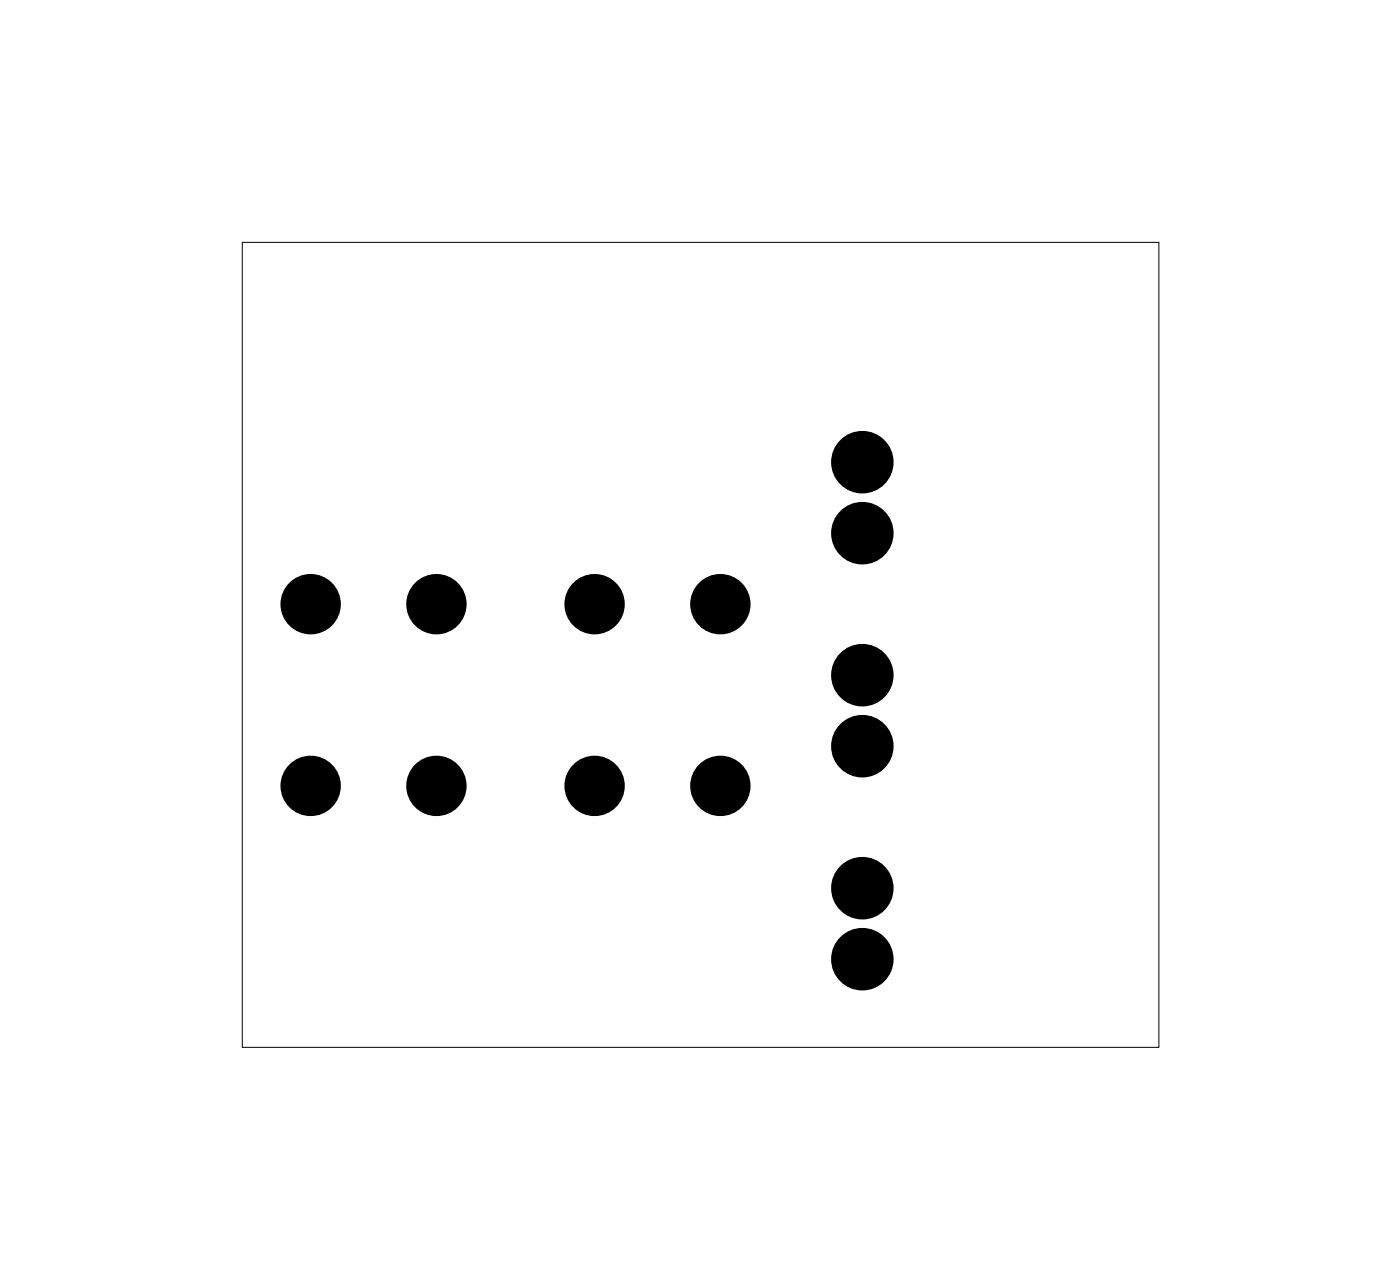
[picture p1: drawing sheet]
<svg xmlns="http://www.w3.org/2000/svg" width="50mm" height="46mm" viewBox="0 0 50 46" stroke-linecap="round" stroke-linejoin="round" font-family="sans-serif">
<path d="M8.7 8.7h32.8v28.8h-32.8z" fill="none" stroke="#000" stroke-width=".04"/>
<g fill="#000">
<circle cx="30.9" cy="19.1" r=".74"/>
<circle cx="30.9" cy="16.5" r=".74"/>
<circle cx="11.1" cy="21.6" r=".7"/>
<circle cx="11.1" cy="28.1" r=".7"/>
<circle cx="15.6" cy="21.6" r=".7"/>
<circle cx="15.6" cy="28.1" r=".7"/>
<circle cx="21.3" cy="21.6" r=".7"/>
<circle cx="21.3" cy="28.1" r=".7"/>
<circle cx="25.8" cy="21.6" r=".7"/>
<circle cx="25.8" cy="28.1" r=".7"/>
<circle cx="30.9" cy="24.2" r=".74"/>
<circle cx="30.9" cy="26.7" r=".74"/>
<circle cx="30.9" cy="31.8" r=".74"/>
<circle cx="30.9" cy="34.3" r=".74"/>
</g>
<g fill="none" stroke="#000" stroke-width=".76" stroke-linecap="butt">
<circle cx="30.9" cy="19.1" r=".74"/>
<circle cx="30.9" cy="16.5" r=".74"/>
<circle cx="11.1" cy="28.1" r=".7"/>
<circle cx="11.1" cy="21.6" r=".7"/>
<circle cx="15.6" cy="28.1" r=".7"/>
<circle cx="15.6" cy="21.6" r=".7"/>
<circle cx="21.3" cy="28.1" r=".7"/>
<circle cx="21.3" cy="21.6" r=".7"/>
<circle cx="25.8" cy="28.1" r=".7"/>
<circle cx="25.8" cy="21.6" r=".7"/>
<circle cx="30.9" cy="34.3" r=".74"/>
<circle cx="30.9" cy="26.7" r=".74"/>
<circle cx="30.9" cy="31.8" r=".74"/>
<circle cx="30.9" cy="24.2" r=".74"/>
</g>
</svg>
